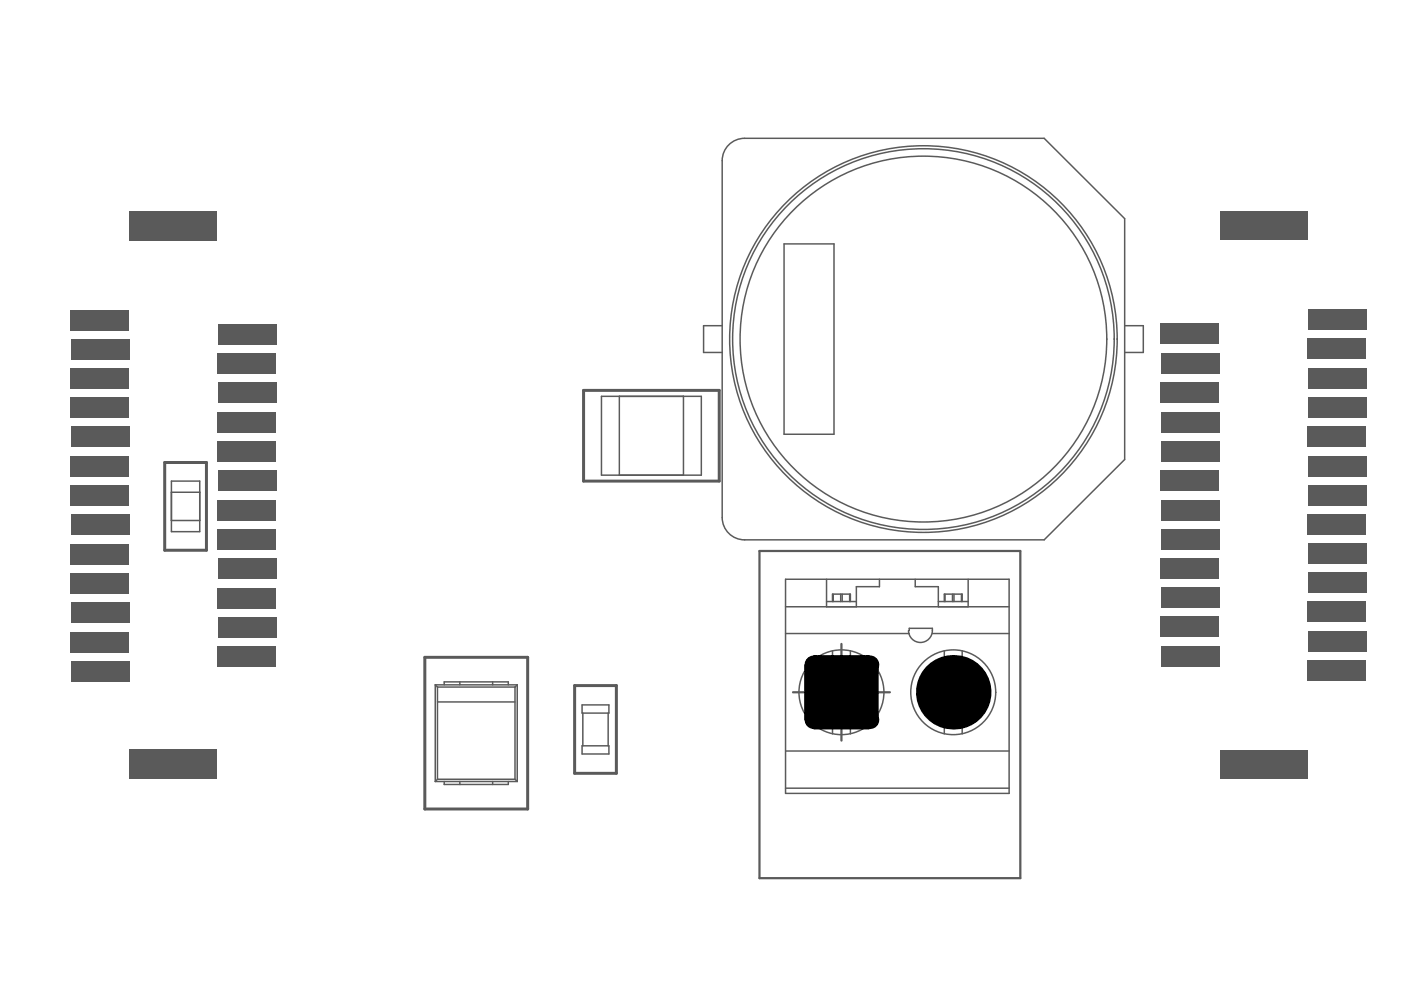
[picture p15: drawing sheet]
<svg xmlns="http://www.w3.org/2000/svg" width="297mm" height="210mm" viewBox="0 0 297 210" stroke-linecap="round" stroke-linejoin="round" font-family="sans-serif">
<path d="M34.9 98.1h8.9v18.6h-8.9zM123.7 82.8h28.8v19.2h-28.8zM90.1 139.4h21.8v32.1h-21.8zM121.8 145.4h8.9v18.6h-8.9z" fill="none" stroke="#5a5a5a" stroke-width=".63"/>
<path d="M161 116.8h55.3v69.4h-55.3zM178.4 136.5v20.5M168.1 146.8h20.6" fill="none" stroke="#5a5a5a" stroke-width=".47"/>
<g fill="none" stroke="#5a5a5a" stroke-width=".32">
<path d="M154.2 31a4.7 4.7 0 0 1 3.7-1.7h63.5l17.1 17.1v51l-17.1 17.1h-63.5a4.7 4.7 0 0 1-4.8-4.8v-75.6a4.7 4.7 0 0 1 1.1-3.1zM166.2 51.7h10.6v40.4h-10.6zM153.1 69.1h-3.9v5.6h3.9M238.5 69.1h3.9v5.6h-3.9M127.5 84h21.2v16.7h-21.2zM131.3 84v16.7M144.9 84v16.7M36.3 102h6v10.7h-6zM36.3 110.4h6M36.3 104.4h6M166.6 122.8h47.4v45.4h-47.4zM166.6 128.6h47.4"/>
<path d="M166.6 134.3h26.2M175.2 122.8v5.8M175.2 127.5h6.4M176.5 127.5v-1.5h3.8v1.5M176.5 137.9v17.7M176.7 126v1.5M178.2 126v1.5M178.6 126v1.5M180.1 126v1.5M180.3 137.9v17.7M186.5 122.8v1.6h-4.9v4.2M192.6 133.7a2.55 2.55 0 0 0 2.8 2.5 2.55 2.55 0 0 0 2.3-3h-4.9v.5"/>
<path d="M194 122.8v1.6h4.9v4.2M197.7 134.3h16.3M198.9 127.5h6.4M200.2 127.5v-1.5h3.8v1.5M200.2 137.9v17.7M200.4 126v1.5M201.9 126v1.5M202.3 126v1.5M203.8 126v1.5M204 137.9v17.7M205.3 122.8v5.8M92.3 145.2l.5 .5"/>
<path d="M92.3 145.2v20.5M92.3 145.2h17.4M92.8 145.7v19.5M92.8 148.8h16.4M92.8 145.7h16.4M94.2 145.2v-.6h13.6v.6M97.5 144.6v.6M104.5 144.6v.6M109.2 145.7v19.5M109.7 145.2l-.5 .5M109.7 145.2v20.5M123.4 149.5h5.7v1.7h-5.7z"/>
<path d="M123.4 158.1h5.7v1.8h-5.7zM123.6 151.2v6.9M128.9 151.2v6.9M166.6 159.2h47.4M92.3 165.7h17.4M92.8 165.2l-.5 .5M92.8 165.2h16.4M94.2 165.7v.6h13.6v-.6M97.5 165.7v.6M104.5 165.7v.6M109.2 165.2l.5 .5M166.6 167.1h47.4"/>
<circle cx="195.8" cy="71.9" r="38.8"/>
<circle cx="195.8" cy="71.9" r="40.4"/>
<circle cx="195.8" cy="71.9" r="41"/>
<circle cx="178.4" cy="146.8" r="9"/>
<circle cx="202.1" cy="146.8" r="9"/>
</g>
<path d="M170.5 140.9l2.1-2h11.6l2.1 2v11.7l-2.1 2.1h-11.6l-2.1-2.1z" fill-rule="evenodd" fill="#000"/>
<g fill="#000">
<circle cx="172.6" cy="140.9" r="1.98"/>
<circle cx="172.6" cy="152.6" r="1.98"/>
<circle cx="184.2" cy="140.9" r="1.98"/>
<circle cx="184.2" cy="152.6" r="1.98"/>
<circle cx="202.1" cy="146.8" r="7.9"/>
</g>
<g fill="#5a5a5a">
<path d="M15 140.2h12.5v4.2h-12.5z" fill-rule="evenodd"/>
<path d="M15 127.7h12.5v4.3h-12.5z" fill-rule="evenodd"/>
<path d="M14.9 115.4h12.4v4.3h-12.4z" fill-rule="evenodd"/>
<path d="M15 102.9h12.3v4.3h-12.3z" fill-rule="evenodd"/>
<path d="M15 90.5h12.5v4.3h-12.5z" fill-rule="evenodd"/>
<path d="M14.9 78.2h12.4v4.3h-12.4z" fill-rule="evenodd"/>
<path d="M14.9 65.7h12.4v4.3h-12.4z" fill-rule="evenodd"/>
<path d="M46 137.2h12.5v4.2h-12.5z" fill-rule="evenodd"/>
<path d="M46 124.7h12.5v4.3h-12.5z" fill-rule="evenodd"/>
<path d="M46.1 130.9h12.5v4.2h-12.5z" fill-rule="evenodd"/>
<path d="M46.1 112.3h12.4v4.2h-12.4z" fill-rule="evenodd"/>
<path d="M46.1 118.4h12.5v4.3h-12.5z" fill-rule="evenodd"/>
<path d="M46.1 99.8h12.5v4.3h-12.5z" fill-rule="evenodd"/>
<path d="M46 106.1h12.5v4.3h-12.5z" fill-rule="evenodd"/>
<path d="M46 87.5h12.5v4.3h-12.5z" fill-rule="evenodd"/>
<path d="M46.1 93.6h12.4v4.3h-12.4z" fill-rule="evenodd"/>
<path d="M46 75h12.5v4.3h-12.5z" fill-rule="evenodd"/>
<path d="M46.1 81.2h12.5v4.3h-12.5z" fill-rule="evenodd"/>
<path d="M46.1 68.7h12.5v4.3h-12.5z" fill-rule="evenodd"/>
<path d="M277.2 140h12.4v4.4h-12.4z" fill-rule="evenodd"/>
<path d="M246.2 137h12.5v4.4h-12.5z" fill-rule="evenodd"/>
<path d="M277.2 127.5h12.4v4.5h-12.4z" fill-rule="evenodd"/>
<path d="M246 130.7h12.5v4.4h-12.5z" fill-rule="evenodd"/>
<path d="M246.2 124.5h12.5v4.5h-12.5z" fill-rule="evenodd"/>
<path d="M277.3 115.2h12.5v4.5h-12.5z" fill-rule="evenodd"/>
<path d="M246 118.2h12.5v4.5h-12.5z" fill-rule="evenodd"/>
<path d="M246.2 112.1h12.3v4.4h-12.3z" fill-rule="evenodd"/>
<path d="M277.3 102.8h12.3v4.4h-12.3z" fill-rule="evenodd"/>
<path d="M246.2 105.9h12.5v4.5h-12.5z" fill-rule="evenodd"/>
<path d="M246 99.6h12.5v4.5h-12.5z" fill-rule="evenodd"/>
<path d="M277.2 90.3h12.4v4.5h-12.4z" fill-rule="evenodd"/>
<path d="M246.2 93.5h12.3v4.4h-12.3z" fill-rule="evenodd"/>
<path d="M246.2 87.3h12.5v4.5h-12.5z" fill-rule="evenodd"/>
<path d="M277.3 78h12.5v4.5h-12.5z" fill-rule="evenodd"/>
<path d="M246 81h12.5v4.5h-12.5z" fill-rule="evenodd"/>
<path d="M246.2 74.9h12.5v4.4h-12.5z" fill-rule="evenodd"/>
<path d="M277.3 65.6h12.5v4.4h-12.5z" fill-rule="evenodd"/>
<path d="M246 68.6h12.5v4.4h-12.5z" fill-rule="evenodd"/>
<path d="M14.9 134h12.4v4.3h-12.4z" fill-rule="evenodd"/>
<path d="M15 121.6h12.3v4.2h-12.3z" fill-rule="evenodd"/>
<path d="M15 109.1h12.5v4.3h-12.5z" fill-rule="evenodd"/>
<path d="M14.9 96.8h12.4v4.3h-12.4z" fill-rule="evenodd"/>
<path d="M15 84.3h12.3v4.3h-12.3z" fill-rule="evenodd"/>
<path d="M15 71.9h12.5v4.2h-12.5z" fill-rule="evenodd"/>
<path d="M277.3 133.9h12.5v4.4h-12.5z" fill-rule="evenodd"/>
<path d="M258.7 158.9h18.6v6.2h-18.6z" fill-rule="evenodd"/>
<path d="M277.3 84.2h12.3v4.4h-12.3z" fill-rule="evenodd"/>
<path d="M277.3 96.6h12.5v4.5h-12.5z" fill-rule="evenodd"/>
<path d="M277.2 108.9h12.4v4.5h-12.4z" fill-rule="evenodd"/>
<path d="M277.3 121.4h12.3v4.4h-12.3z" fill-rule="evenodd"/>
<path d="M277.2 71.7h12.4v4.4h-12.4z" fill-rule="evenodd"/>
<path d="M258.7 44.8h18.6v6.1h-18.6z" fill-rule="evenodd"/>
<path d="M27.3 158.9h18.7v6.3h-18.7z" fill-rule="evenodd"/>
<path d="M27.3 44.8h18.7v6.3h-18.7z" fill-rule="evenodd"/>
</g>
</svg>
